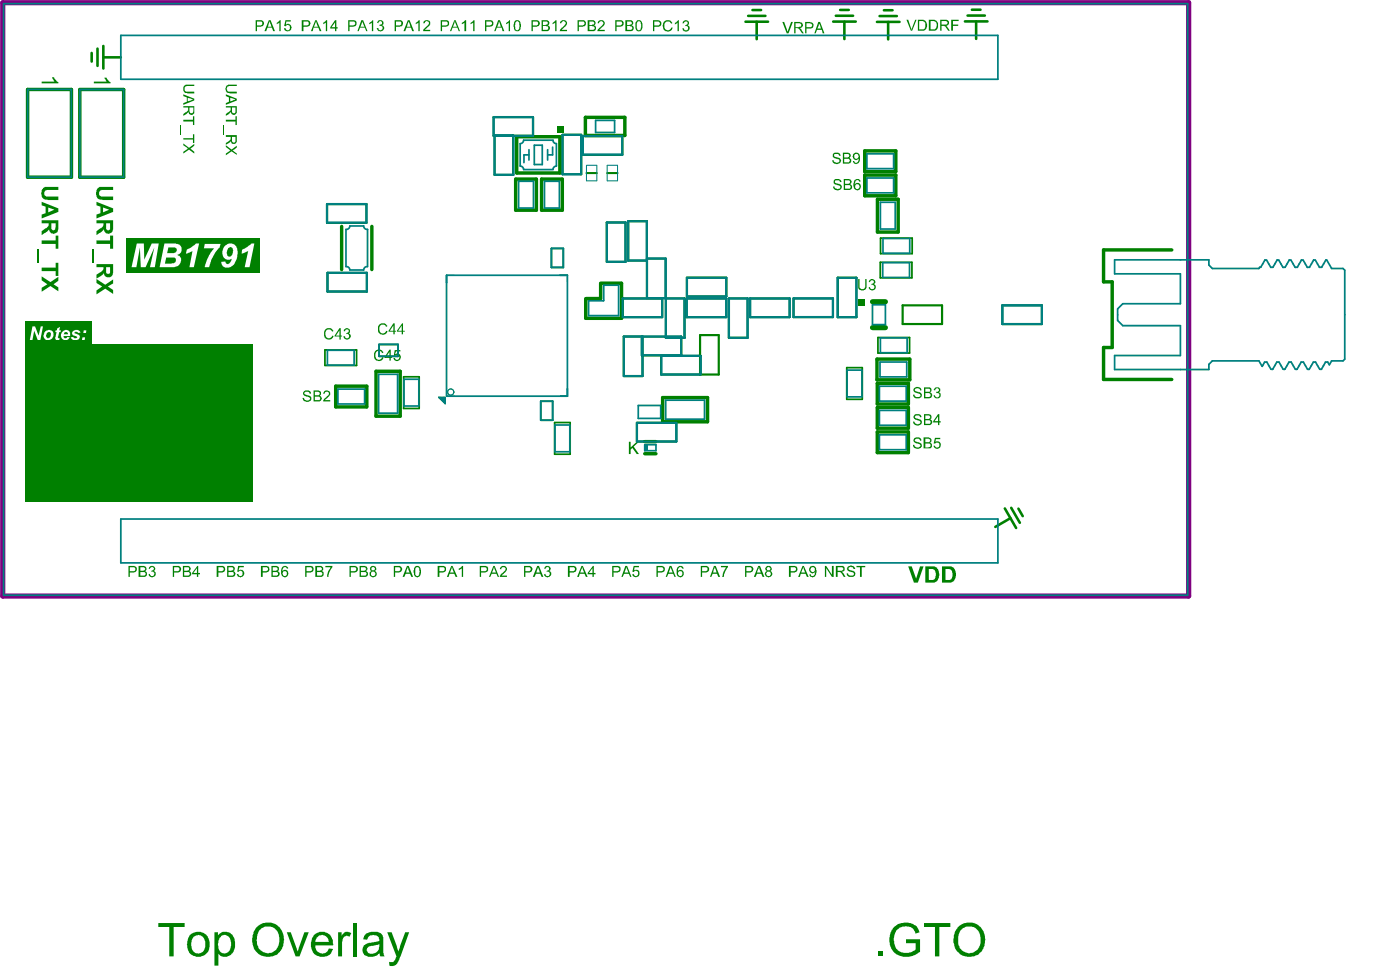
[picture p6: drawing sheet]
<svg xmlns="http://www.w3.org/2000/svg" width="270mm" height="187mm" viewBox="0 0 270 187" stroke-linecap="round" stroke-linejoin="round" font-family="sans-serif">
<g fill="none" stroke="#008000" stroke-width=".66">
<path d="M5.3 17.2h8.5v16.9h-8.5zM15.4 17.2h8.4v16.9h-8.4zM99.4 34.5h4v6h-4zM99.6 26.3h8.3v7h-8.3zM104.4 34.5h4v6h-4zM112.8 22.6h7.7v3.5h-7.7zM166.7 33.7h6v4h-6zM166.7 29.1h6v3.9h-6zM169.1 38.4h4v6.3h-4zM65.9 43.6v8.3M71.7 43.6v8.3M113 57.5h2.8"/>
<path d="M115.8 54.5h4v6.8h-6.9v-3.8M115.8 54.6v2.9M225.9 48.1h-13.2v6.2h1.7v12.6h-1.7v6.2h13.2M64.7 74.4h6v4h-6zM72.5 71.5h4.6v8.7h-4.6zM127.7 76.6h8.7v4.6h-8.7zM169.1 69.2h6.3v4h-6.3zM169.1 73.8h6v4h-6zM169.1 78.5h6v4h-6zM124.3 85.1h2.1M124.3 87.4h2.1M169.1 83.2h6v4h-6z"/>
</g>
<path d="M106.3 47.8h2.3v3.7h-2.3zM169.7 50.5h6.1v3h-6.1zM169.7 45.9h6.1v3h-6.1zM62.6 67.4h6.1v3h-6.1zM73.1 66.4h3.6v2.2h-3.6zM77.8 72.6h3v6.1h-3zM104.3 77.3h2.2v3.6h-2.2zM163.2 70.8h3v6.1h-3zM169.2 65h6.1v3h-6.1zM106.9 81.4h3v6.1h-3z" fill="none" stroke="#008000" stroke-width=".33"/>
<g fill="none" stroke="#008000" stroke-width=".42">
<path d="M63 39.3h7.6v3.6h-7.6zM95.1 22.5h7.7v3.6h-7.7zM95.3 26.1h3.6v7.6h-3.6zM108.4 26h3.6v7.6h-3.6zM112.4 26.2h7.6v3.6h-7.6zM63.1 52.6h7.6v3.6h-7.6zM117 42.8h3.6v7.6h-3.6zM120 57.5h7.6v3.6h-7.6zM124.7 49.8h3.6v7.6h-3.6v-14.8h-3.6v7.6h3.6M128.4 57.5h3.6v7.6h-3.6zM132.4 57.5h7.6v3.6h-7.6zM132.4 53.5h7.6v3.6h-7.6z"/>
<path d="M140.5 57.5h3.6v7.6h-3.6zM144.6 57.5h7.6v3.6h-7.6zM153 57.5h7.6v3.6h-7.6zM161.5 53.5h3.6v7.6h-3.6zM174 58.8h7.6v3.6h-7.6zM193.2 58.8h7.6v3.6h-7.6zM123.9 64.8v7.6h-3.6v-7.6h11v3.6h-7.6v-3.6M135.1 72.1v-3.6h-7.6v3.6h11.1v-7.6h-3.6v7.6M122.8 81.4h7.6v3.6h-7.6z"/>
</g>
<g fill="none" stroke="#008000" stroke-width=".5">
<path d="M17.7 10.2v1.7M18.8 9.4v3.3M19.9 8.9v4.3M19.9 11h3.4M143.7 4.2h4.4M144.2 3.1h3.3M145.1 1.9h1.6M145.9 4.2v3.3M160.6 4.2h4.4M161.1 3h3.3M162 1.9h1.6M162.8 4.2v3.3"/>
<path d="M169 4.2h4.4M169.6 3.1h3.3M170.4 2h1.7M171.2 4.2v3.4M186 4.1h4.4M186.5 3h3.3M187.3 1.9h1.7M188.2 4.1v3.4M193.7 97.9l2.2 3.8M194.8 99.8l-2.9 1.7M194.9 97.8l1.7 2.9M196.3 98l.9 1.4"/>
</g>
<path d="M87.6 53h-1.5v1.4M107.9 53h1.5v1.4M84.5 76.5l1.2 1.1v-1M84.5 76.5h1.3v1.3zM85.1 76.7l.7 .6M85.5 76.6v.3l.1-.2-.3-.1 .5 1M85.6 76.5v1M85.8 76.6h-1.1l.9 .8-.8-.9 .9 .9M86.1 74.8v1.5h1.6M109.4 74.9v1.4h-1.3" fill="none" stroke="#008000" stroke-width=".19"/>
<path d="M168.2 58.1h2.5M168.2 63.1h2.5" fill="none" stroke="#008000" stroke-width="1"/>
<path d="M113.1 33.3h1.9M117 33.3h2" fill="none" stroke="#008000" stroke-width=".4"/>
<g fill="#008000">
<path d="M4.8 66.2h43.9v30.3h-43.9z" fill-rule="evenodd"/>
<path d="M4.8 61.9h12.9v4.6h-12.9z" fill-rule="evenodd"/>
</g>
<g fill="#008000">
<path d="M169.3 183.3h.9v.9h-.9z"/>
<path d="M172.1 178.8a3.3 3.3 0 0 1 4.8-.2l.4 .9-.8 .3a1.88 1.88 0 0 0-2.4-1.4 2.42 2.42 0 0 0-1.8 2.3 2.78 2.78 0 0 0 1.2 2.6 2.79 2.79 0 0 0 3-.5v-1.1h-1.8v-.8h2.7v2.4a3.7 3.7 0 0 1-5.2 0 3.8 3.8 0 0 1-.3-4.3z"/>
<path d="M178.1 177.8h5.1v.7h-2.1v5.7h-.9v-5.7h-2.1z"/>
<path d="M30.5 177.8h5.1v.7h-2.1v5.7h-.9v-5.7h-2.1z"/>
<path d="M55.3 179.5h.7l1.4 3.8 1.3-3.8h.8l-1.8 4.7h-.7z"/>
<path d="M65.2 179.5h.7v.7a1.17 1.17 0 0 1 1.6-.6l.2 .1-.3 .7a.89 .89 0 0 0-1 0 .89 .89 0 0 0-.4 .8l-.1 3h-.7z"/>
<path d="M68.1 177.8h.8v6.4h-.8z"/>
<path d="M74.6 179.5h.9l1.3 3.8 1.3-3.8h.8l-1.8 4.8a2.12 2.12 0 0 1-1.4 1.7h-.6l-.1-.8 .1 .1a.93 .93 0 0 0 1.2-.9l.1-.2z"/>
<path d="M185.1 179.2a3.6 3.6 0 0 0 .2 3.7h.1a2.09 2.09 0 0 0 3.5-1.1 2.82 2.82 0 0 0-1.2-3.3 2.22 2.22 0 0 0-2.6 .7zM184.6 178.5a3.1 3.1 0 0 1 3.7-.5 3.1 3.1 0 0 1 1.6 3.3 2.48 2.48 0 0 1-.5 1.7 2.1 2.1 0 0 1-1.2 1 3.1 3.1 0 0 1-4.4-3l.1-.6a3.4 3.4 0 0 1 .7-1.9z"/>
<path d="M37.2 180.6a2.35 2.35 0 0 0 .4 2.9 1.4 1.4 0 0 0 2-1.5 1.42 1.42 0 0 0-.5-1.5 1.42 1.42 0 0 0-1.6-.2zM36.6 180l.5-.3a2.25 2.25 0 0 1 2.4 .1 2.25 2.25 0 0 1 .9 2.2 2.19 2.19 0 0 1-1.6 2.2 2.19 2.19 0 0 1-2.5-1.1 3.6 3.6 0 0 1 .3-3.1z"/>
<path d="M41.3 179.5h.7v.6a1.89 1.89 0 0 1 2.2-.5 1.89 1.89 0 0 1 1.1 2 2.19 2.19 0 0 1-2.6 2.6l-.6-.5v2.3h-.8zM42.4 180.6a2.35 2.35 0 0 0 .4 2.9 1.19 1.19 0 0 0 1.7-1.1 2.06 2.06 0 0 0-.5-2.1 1.06 1.06 0 0 0-1.6 .3z"/>
<path d="M50 179.2a3.2 3.2 0 0 0 .1 3.7 2.17 2.17 0 0 0 2.5 .5 2.17 2.17 0 0 0 1.2-2.2 2.3 2.3 0 0 0-2.2-2.8l-.7 .1zM49.5 178.5a3.1 3.1 0 0 1 3.6-.5 3.1 3.1 0 0 1 1.6 3.3 2.48 2.48 0 0 1-.5 1.7 2.1 2.1 0 0 1-1.2 1 3.1 3.1 0 0 1-3.3-.4 3.1 3.1 0 0 1-1-3.2l.2-.9z"/>
<path d="M61 180.6l-.2 .8h2.6a1.34 1.34 0 0 0-.9-1.3 1.34 1.34 0 0 0-1.5 .5zM60.5 180a2.21 2.21 0 0 1 2.5-.3 2.21 2.21 0 0 1 1.2 2.1v.3h-3.4a1.35 1.35 0 0 0 1 1.5 1.35 1.35 0 0 0 1.6-.9l.8 .1a2.1 2.1 0 0 1-3.4 1.1 2.7 2.7 0 0 1-.5-3.4z"/>
<path d="M70.8 182.6a.93 .93 0 0 0 .3 1 .93 .93 0 0 0 1.1 0 1.38 1.38 0 0 0 .8-1.8l-.2 .2-1.6 .2zM70.3 180a2.79 2.79 0 0 1 3.2-.1l.4 .6v3l.2 .7h-.8l-.2-.6a2.12 2.12 0 0 1-3 .1 1.06 1.06 0 0 1-.1-1.3 2.21 2.21 0 0 1 2-.9l.9-.2a.42 .42 0 0 0 .1-.7 1.23 1.23 0 0 0-2.1 0l-.1 .4-.8-.1z"/>
</g>
<g fill="#fff">
<path d="M6.3 62.9h.5l.6 1.7 .5-1.7h.4l-.5 2.6h-.5l-.7-1.8-.3 1.8h-.6z"/>
<path d="M11 63.3l.6-.4-.2 .7h.4l-.1 .4h-.3l-.2 .8a.21 .21 0 0 0 0 .3 .21 .21 0 0 0 .3 0l-.2 .4a.5 .5 0 0 1-.6-.2 .5 .5 0 0 1 0-.6l.2-.7h-.2v-.4h.3z"/>
<path d="M13.9 63.9h.1a.91 .91 0 0 1 1.6 .1l-.6 .1-.1-.1a.28 .28 0 0 0-.3-.1 .28 .28 0 0 0-.2 .2v.1a1.21 1.21 0 0 1 1 .6 .91 .91 0 0 1-.7 .7 .91 .91 0 0 1-.9-.3l-.2-.2 .5-.1 .3 .2a.26 .26 0 0 0 .4 0 .26 .26 0 0 0-.2-.4 .63 .63 0 0 1-.7-.8z"/>
<path d="M9 64.1v.1a.54 .54 0 0 0-.1 .6 .54 .54 0 0 0 .5 .3 .72 .72 0 0 0 .2-1.1zM8.7 63.8a1.01 1.01 0 0 1 1.6 .3v.1a1.04 1.04 0 0 1-.6 1.2 1.04 1.04 0 0 1-1.2-.3l-.1-.5z"/>
<path d="M12.4 64l-.1 .4h.8a.39 .39 0 0 0-.2-.5 .39 .39 0 0 0-.5 .1zM12 63.9a.84 .84 0 0 1 1-.3 .84 .84 0 0 1 .5 .9v.2h-1.2v.3a.38 .38 0 0 0 .4 .1 .38 .38 0 0 0 .3-.2l.4 .1a.92 .92 0 0 1-1.3 .3 .92 .92 0 0 1-.1-1.4z"/>
<path d="M16.1 63.6h.6l-.1 .5h-.5zM15.9 65h.5l-.1 .5h-.5z"/>
</g>
<g fill="#008000">
<path d="M53.3 4.4l.8-.5v2.1h-.3v-1.7l-.4 .3z"/>
<path d="M55 3.9h1v.2h-.8l-.1 .6a.69 .69 0 0 1 1 .4 .69 .69 0 0 1-.6 .9v.1l-.4-.2a.35 .35 0 0 1-.3-.5h.2a.45 .45 0 0 0 .6 .4 .45 .45 0 0 0 .3-.6l-.3-.4h-.3l-.3 .3-.2-.1z"/>
<path d="M62.3 4.4l.5-.3v-.2h.3v2.1h-.3v-1.7l-.4 .3z"/>
<path d="M71.2 4.4l.7-.5v2.1h-.2v-1.7l-.4 .3z"/>
<path d="M72.9 4a.65 .65 0 0 1 .8-.1 .65 .65 0 0 1 .2 .8l-.3 .1a.66 .66 0 0 1 .4 .9 .66 .66 0 0 1-1 .3l-.4-.5 .4-.1a.42 .42 0 0 0 .4 .4 .42 .42 0 0 0 .4-.5 .42 .42 0 0 0-.5-.3h-.2l.1-.3a.33 .33 0 0 0 .4-.1 .33 .33 0 0 0-.1-.5 .33 .33 0 0 0-.5 .1v.3l-.3-.1z"/>
<path d="M80.1 4.4l.8-.5v2.1h-.3v-1.7l-.4 .3z"/>
<path d="M81.7 4.1a.7 .7 0 0 1 1-.1 .7 .7 0 0 1 0 1.1l-.8 .6h1v.3h-1.3l.1-.4 .6-.5a.51 .51 0 0 0 .4-.6 .51 .51 0 0 0-.5-.4l-.4 .4h-.2z"/>
<path d="M89 4.4l.6-.5h.3v2.1h-.4v-1.7l-.4 .3z"/>
<path d="M90.7 4.4l.8-.5v2.1h-.3v-1.7l-.4 .3z"/>
<path d="M97.6 4.4l.7-.5v2.1h-.2v-1.7l-.5 .3z"/>
<path d="M106.5 4.4l.8-.5v2.1h-.3v-1.7l-.4 .3z"/>
<path d="M108 4.1a.66 .66 0 0 1 .9-.2 .66 .66 0 0 1 .3 .8l-.1 .4-.8 .6h1v.3h-1.4l.3-.6a1.08 1.08 0 0 0 .8-1.2h-.1a.4 .4 0 0 0-.4-.1 .4 .4 0 0 0-.3 .4h-.2z"/>
<path d="M115.3 4.1a.7 .7 0 0 1 1.1 .1 .7 .7 0 0 1-.3 1l-.5 .5h1v.3h-1.5l.1-.3 .4-.4a.98 .98 0 0 0 .6-1.1 .37 .37 0 0 0-.5-.1 .37 .37 0 0 0-.2 .4h-.3z"/>
<path d="M127.9 4.3a.96 .96 0 0 1 1.7 .2l-.3 .1a.68 .68 0 0 0-.8-.4 .68 .68 0 0 0-.4 .9 .65 .65 0 0 0 .5 .7 .65 .65 0 0 0 .7-.5h.4a.99 .99 0 0 1-1.2 .8 .99 .99 0 0 1-.8-1.1z"/>
<path d="M130.1 4.4l.8-.5v2.1h-.3v-1.6l-.5 .3z"/>
<path d="M131.6 4.2a.6 .6 0 0 1 .9-.2 .6 .6 0 0 1 .1 .9 .56 .56 0 0 1 .4 .6 .56 .56 0 0 1-.5 .5 .64 .64 0 0 1-1-.5l.3-.1a.45 .45 0 0 0 .6 .4 .45 .45 0 0 0 .1-.7h-.5l.1-.3a.36 .36 0 0 0 .5-.3 .36 .36 0 0 0-.3-.4 .36 .36 0 0 0-.4 .4h-.4z"/>
<path d="M174.7 3.8h.4l.6 1.9 .7-1.9h.3l-.9 2.1h-.2z"/>
<path d="M183.4 3.8h1.4v.3h-1.1v.6h1v.3h-1v.9h-.3z"/>
<path d="M150.8 4.2h.4l.6 2 .7-2h.3l-.8 2.2h-.3z"/>
<path d="M35.4 16.6l.4-.3h1.6v.3h-1.1a.56 .56 0 0 0-.7 .4 .56 .56 0 0 0 .4 .7h1.4v.3h-1.2a.88 .88 0 0 1-.9-.7z"/>
<path d="M35.3 23.1h1.9v-.7h.2v1.7h-.2v-.7h-1.9z"/>
<path d="M34.7 24.1h.2v1.8h-.2z"/>
<path d="M35.3 26.6h1.9v-.7h.2v1.6h-.2v-.6h-1.9z"/>
<path d="M35.3 27.6l1.1 .9 1-.8v.4l-.7 .5 .7 .6v.4l-1-.8-1.1 .8v-.4l1-.6-1-.6z"/>
<path d="M43.6 16.6l.4-.3h1.6v.3h-1.2a.56 .56 0 0 0-.7 .5 .56 .56 0 0 0 .7 .6h1.2v.3h-1.2a.89 .89 0 0 1-.8-1.4z"/>
<path d="M43.5 23.1h1.9v-.7h.2v1.7h-.2v-.7h-1.9z"/>
<path d="M42.9 24.1h.2v1.8h-.2z"/>
<path d="M43.5 28l1.1 .8 1-.7v.3l-.8 .6 .8 .6v.2l-1-.7-1.1 .8v-.3l.9-.6-.9-.7z"/>
<path d="M159 109h.3l1.1 1.7v-1.7h.3v2.1h-.3l-1.1-1.7v1.7h-.3z"/>
<path d="M163.3 109.2a.87 .87 0 0 1 .9-.3 .87 .87 0 0 1 .6 .7h-.3a.47 .47 0 0 0-.5-.4 .47 .47 0 0 0-.4 .5l.4 .1a.74 .74 0 0 1 .7 .4 .74 .74 0 0 1 .1 .7h-.1a.93 .93 0 0 1-1.5-.5h.3a.61 .61 0 0 0 .5 .5 .61 .61 0 0 0 .6-.3v-.3l-.3-.1a.98 .98 0 0 1-1.1-.7z"/>
<path d="M165.1 109h1.7v.2h-.7v1.9h-.3v-1.9h-.7z"/>
<path d="M139 109h1.3v.2l-.6 .9-.2 1h-.3l.1-.6 .4-.8 .3-.5h-1z"/>
<path d="M122.2 109h1v.2h-.9l-.1 .6a.7 .7 0 0 1 1.1 .5 .7 .7 0 0 1-.8 .8l-.5-.2-.1-.3 .3-.1a.45 .45 0 0 0 .5 .4 .45 .45 0 0 0 .3-.6v-.1a.47 .47 0 0 0-.4-.3 .47 .47 0 0 0-.4 .3l-.3-.1z"/>
<path d="M96.5 109.2a.69 .69 0 0 1 1.1 0 .69 .69 0 0 1-.3 1.1l-.6 .6h1v.2h-1.4l.3-.6a1.08 1.08 0 0 0 .8-1.2l-.4-.1a.32 .32 0 0 0-.4 .5l-.2-.1z"/>
<path d="M105.1 109.1a.65 .65 0 0 1 .8 0 .65 .65 0 0 1 .2 .7l-.3 .2a.56 .56 0 0 1 .5 .6 .56 .56 0 0 1-.6 .5 .74 .74 0 0 1-.9-.5l.4-.1a.42 .42 0 0 0 .5 .4 .42 .42 0 0 0 .2-.6l-.1-.2h-.5l.1-.2a.36 .36 0 0 0 .5-.4 .36 .36 0 0 0-.7-.2v.3l-.3-.1z"/>
<path d="M88.4 109.5l.9-.5v2.1h-.3v-1.6l-.4 .3h-.2z"/>
<path d="M62.7 109h1.4l-.2 .5a2.31 2.31 0 0 0-.6 1.6h-.3l.1-.1a2.05 2.05 0 0 1 .6-1.6v-.2h-1z"/>
<path d="M45.9 109h1.1v.2h-.8l-.2 .6a.72 .72 0 0 1 1 .3 .72 .72 0 0 1-.3 1 .72 .72 0 0 1-1-.3l-.1-.2 .3-.1a.47 .47 0 0 0 .6 .4 .47 .47 0 0 0 .3-.6 .47 .47 0 0 0-.6-.3l-.2 .2-.3-.1z"/>
<path d="M28.7 109.2a.59 .59 0 0 1 1-.1 .59 .59 0 0 1-.1 .9 .56 .56 0 0 1 .4 .6 .56 .56 0 0 1-.5 .5 .55 .55 0 0 1-.6 0 .55 .55 0 0 1-.2-.5l.2-.1a.43 .43 0 0 0 .5 .4 .43 .43 0 0 0 .4-.5 .43 .43 0 0 0-.6-.3l.1-.3a.33 .33 0 0 0 .3-.5 .33 .33 0 0 0-.6 .1l-.1 .2-.2-.1z"/>
<path d="M18.1 15.7h2.4l-.4-.7h.4l.4 .5 .4 .3v.3h-3.2z"/>
<path d="M8 15.7h2.5l-.4-.7v-.1h.3l.4 .6 .4 .3v.3h-3.2z"/>
<path d="M107.4 24.3h1.2v1.2h-1.2z"/>
<path d="M165.4 57.6h1.2v1.3h-1.2z"/>
<path d="M121.2 85.1h.4v1.1l1.1-1.1h.5l-1 .9 1 1.4h-.5l-.8-1.1-.3 .3v.8h-.4z"/>
<path d="M175.1 109.1h.7l.8 2.3 .8-2.3h.6l-1.1 3.1h-.7z"/>
<path d="M49.5 4.1v.8h.6a.38 .38 0 0 0 .5-.4 .38 .38 0 0 0-.5-.4zM49.3 3.9h.8a.65 .65 0 0 1 .8 .6 .65 .65 0 0 1-.8 .7h-.6v.8h-.2z"/>
<path d="M51.9 4.1l-.2 1.1h.6l-.3-1.1zM51.8 3.9h.4l.8 2.1h-.3l-.3-.7h-.8l-.3 .7h-.3z"/>
<path d="M58.5 4.1v.8h.6a.38 .38 0 0 0 .4-.4 .38 .38 0 0 0-.4-.4zM58.2 3.9h.9a.65 .65 0 0 1 .8 .7 .65 .65 0 0 1-.9 .6h-.5v.8h-.3z"/>
<path d="M60.9 4.1l-.4 1.1h.8l-.3-1.1zM60.8 3.9h.2l1 2.1h-.4l-.2-.7h-1l-.1 .7h-.4z"/>
<path d="M64.6 4.3l-.7 .9h.7zM64.6 3.9h.2v1.3h.3v.3h-.3v.5h-.2v-.5h-.9v-.3z"/>
<path d="M67.4 4.1v.8h.6a.39 .39 0 0 0 .5-.3 .39 .39 0 0 0-.4-.5zM67.1 3.9h.9a.64 .64 0 0 1 .7 .6 .64 .64 0 0 1-.7 .7h-.6v.8h-.3z"/>
<path d="M69.8 4.1l-.3 1.1h.7zM69.7 3.9h.3l.8 2.1h-.2l-.3-.7h-.9l-.2 .7h-.3z"/>
<path d="M76.3 4.1v.8h.6a.39 .39 0 0 0 .5-.3 .39 .39 0 0 0-.3-.5zM76.1 3.9h.8a.64 .64 0 0 1 .8 .6 .64 .64 0 0 1-.8 .7h-.6v.8h-.2z"/>
<path d="M78.8 4.1l-.4 1.1h.7zM78.6 3.9h.4l.8 2.1h-.3l-.3-.7h-.8l-.3 .7h-.3z"/>
<path d="M85.2 4.1v.8h.6a.39 .39 0 0 0 .5-.3 .39 .39 0 0 0-.4-.5zM85 3.9h.8a.64 .64 0 0 1 .8 .6 .64 .64 0 0 1-.8 .7h-.6v.8h-.2z"/>
<path d="M87.7 4.1l-.4 1.1h.8zM87.6 3.9h.2l.9 2.1h-.3l-.2-.7h-1l-.2 .7h-.3z"/>
<path d="M93.8 4.1v.8h.5a.4 .4 0 0 0 .6-.4 .4 .4 0 0 0-.6-.4zM93.5 3.9h.8a.64 .64 0 0 1 .8 .6 .64 .64 0 0 1-.8 .7h-.5v.8h-.3z"/>
<path d="M96.2 4.1l-.3 1.1h.6zM96 3.9h.4l.8 2.1h-.3l-.2-.7h-.9l-.3 .7h-.2z"/>
<path d="M99.4 4.2a1.43 1.43 0 0 0 .2 1.6h.1a.89 .89 0 0 0 .4-1.2l-.1-.4a.34 .34 0 0 0-.6 0zM99.2 4.1a.66 .66 0 0 1 .8-.2 .66 .66 0 0 1 .3 .7 1.02 1.02 0 0 1-.5 1.4 .74 .74 0 0 1-.8-.8z"/>
<path d="M102.7 4.1v.8h.6a.38 .38 0 0 0 .4-.4 .38 .38 0 0 0-.4-.4zM102.5 3.9h.8a.65 .65 0 0 1 .8 .6 .65 .65 0 0 1-.8 .7h-.6v.8h-.2z"/>
<path d="M104.7 4.1v.7h.5a.35 .35 0 0 0 .4-.3 .35 .35 0 0 0-.4-.4zM104.7 5v.7h.5a.34 .34 0 0 0 .5-.2 .34 .34 0 0 0-.4-.4zM104.4 3.9h.8a.55 .55 0 0 1 .6 .4 .55 .55 0 0 1-.2 .6 .58 .58 0 0 1 .4 .7 .58 .58 0 0 1-.8 .4h-.8z"/>
<path d="M118.9 4.1v.8h.5a.4 .4 0 0 0 .6-.4 .4 .4 0 0 0-.6-.4zM118.6 3.9h.8a.64 .64 0 0 1 .8 .6 .64 .64 0 0 1-.8 .7h-.5v.8h-.3z"/>
<path d="M120.9 4.1v.7l.5-.1a.33 .33 0 0 0 .4-.3 .33 .33 0 0 0-.5-.3zM120.9 5v.7h.6a.35 .35 0 0 0 .4-.3 .35 .35 0 0 0-.4-.3zM120.5 3.9h.9a.54 .54 0 0 1 .6 .4 .54 .54 0 0 1-.3 .6 .56 .56 0 0 1 .4 .7 .56 .56 0 0 1-.6 .4h-1z"/>
<path d="M122.8 4.2l-.1 .4a.98 .98 0 0 0 .5 1.2h.1a.34 .34 0 0 0 .2-.5 .9 .9 0 0 0-.4-1.2zM122.7 4a.76 .76 0 0 1 1.1 .7 1 1 0 0 1-.6 1.4 1.23 1.23 0 0 1-.6-1.8z"/>
<path d="M111.6 4.1v.8h.6a.4 .4 0 0 0 .5-.4 .4 .4 0 0 0-.5-.4zM111.3 3.9h.9a.64 .64 0 0 1 .7 .6 .64 .64 0 0 1-.7 .7h-.6v.8h-.3z"/>
<path d="M113.6 4.1v.7l.5-.1a.32 .32 0 0 0 .4-.3 .32 .32 0 0 0-.4-.3zM113.6 5v.7h.6a.35 .35 0 0 0 .4-.3 .35 .35 0 0 0-.4-.3zM113.3 3.9h.8a.55 .55 0 0 1 .6 .3 .55 .55 0 0 1-.1 .6l-.1 .1a.58 .58 0 0 1 .4 .7 .58 .58 0 0 1-.7 .4h-.9z"/>
<path d="M126.1 4.1v.8h.6a.4 .4 0 0 0 .5-.4 .4 .4 0 0 0-.5-.4zM125.9 3.9h.8a.65 .65 0 0 1 .8 .6 .65 .65 0 0 1-.8 .7h-.6v.8h-.2z"/>
<path d="M177.2 4.1v1.6h.6a.7 .7 0 0 0 .6-1.1v-.2l-.3-.3zM176.9 3.8h.9a1.06 1.06 0 0 1 .9 .7 1.06 1.06 0 0 1-.2 1.1l-.4 .3h-1.2z"/>
<path d="M179.4 4.1v1.6h.5a.76 .76 0 0 0 .7-1l-.3-.6zM179 3.8h.9a1.1 1.1 0 0 1 .9 .9 1.1 1.1 0 0 1-.5 1.1l-1.3 .1z"/>
<path d="M181.5 4.1v.6h.7a.37 .37 0 0 0 .5-.3 .37 .37 0 0 0-.5-.3zM181.2 3.8h1.1a.59 .59 0 0 1 .6 .5 .59 .59 0 0 1-.6 .7l.4 .2 .4 .7h-.3l-.5-.7-.3-.2h-.5v.9h-.3z"/>
<path d="M153.3 4.5v.7h.7a.35 .35 0 0 0 .4-.4 .35 .35 0 0 0-.4-.3zM153.1 4.2h1a.59 .59 0 0 1 .7 .6 .59 .59 0 0 1-.6 .6l.2 .2 .6 .8h-.4l-.4-.7-.4-.3h-.5v1h-.2z"/>
<path d="M155.5 4.5v.7h.6a.4 .4 0 0 0 .5-.3 .4 .4 0 0 0-.5-.4zM155.2 4.2h.9a.64 .64 0 0 1 .7 .7 .64 .64 0 0 1-.7 .6h-.6v.9h-.3z"/>
<path d="M157.9 4.5l-.3 1h.7zM157.7 4.2h.4l.8 2.2h-.3l-.2-.7h-.9l-.3 .7h-.2z"/>
<path d="M36.2 18.8v.7l1.1-.3zM35.3 18.2l2.1 .8v.3l-2.1 .9v-.3l.7-.3v-.8l-.7-.3z"/>
<path d="M36.5 20.7v.7a.38 .38 0 0 0 .4 .4 .38 .38 0 0 0 .4-.4v-.7zM35.3 20.4h2.1v1a.57 .57 0 0 1-.4 .7 .57 .57 0 0 1-.6-.6l-1.1 .8v-.3l1-.7v-.6h-1z"/>
<path d="M44.4 18.8v.7l1-.3zM43.5 18.2l2.1 .8v.3l-2.1 .9v-.3l.6-.3v-.8l-.6-.3z"/>
<path d="M44.7 20.7v.7a.35 .35 0 0 0 .4 .4 .35 .35 0 0 0 .3-.4v-.7zM43.5 20.4h2.1v1a.6 .6 0 0 1-.4 .8 .6 .6 0 0 1-.7-.7l-.4 .5-.6 .3v-.3l1-.8v-.5h-1z"/>
<path d="M44.7 26.4v.6a.36 .36 0 0 0 .3 .5 .36 .36 0 0 0 .4-.5v-.6zM43.5 26h2.1v1a.59 .59 0 0 1-.5 .7 .59 .59 0 0 1-.6-.6l-.2 .4-.8 .4v-.4l1-.6v-.5h-1z"/>
<path d="M161.5 109.2v.7h.6a.36 .36 0 0 0 .5-.4 .36 .36 0 0 0-.5-.3zM161.1 109h1a.59 .59 0 0 1 .7 .5 .59 .59 0 0 1-.6 .7l.4 .2 .4 .7h-.4l-.6-.9h-.5v.9h-.4z"/>
<path d="M152.4 109.2v.8h.5a.39 .39 0 0 0 .5-.3 .39 .39 0 0 0-.4-.5zM152.1 109h.9a.65 .65 0 0 1 .8 .7 .65 .65 0 0 1-.9 .6h-.5v.8h-.3z"/>
<path d="M154.8 109.2l-.4 1.1h.8zM154.7 109h.3l.9 2.1h-.4l-.2-.6h-.9l-.2 .6h-.3z"/>
<path d="M156.3 109.4a.46 .46 0 0 0 .3 .7 .46 .46 0 0 0 .5-.5 .46 .46 0 0 0-.7-.3zM156.1 109.2a.78 .78 0 0 1 .9-.1 .78 .78 0 0 1 .4 .7 1.26 1.26 0 0 1-.8 1.4l-.1-.1a.37 .37 0 0 1-.4-.1 .37 .37 0 0 1 0-.4h.1a.43 .43 0 0 0 .5 .3 .43 .43 0 0 0 .4-.5l.1-.3a.65 .65 0 0 1-.9 .2 .65 .65 0 0 1-.2-.9z"/>
<path d="M143.9 109.2v.8h.6a.38 .38 0 0 0 .4-.4 .38 .38 0 0 0-.4-.4zM143.6 109h.9a.65 .65 0 0 1 .7 .7 .65 .65 0 0 1-.8 .6h-.5v.8h-.3z"/>
<path d="M146.2 109.2v.4l-.3 .7h.8zM146.2 109h.3l.8 2.1h-.3l-.2-.6h-.9l-.2 .6h-.4z"/>
<path d="M147.8 109.5a.35 .35 0 0 0 .7 0 .35 .35 0 0 0-.7 0zM147.7 110.5a.45 .45 0 0 0 .9 0 .45 .45 0 0 0-.9 0zM147.6 109.2a.63 .63 0 0 1 .8-.2 .63 .63 0 0 1 .3 .8l-.3 .2a.61 .61 0 0 1 .4 .8 .61 .61 0 0 1-.9 .3 .61 .61 0 0 1-.5-.6 .61 .61 0 0 1 .5-.6l-.2-.1a.36 .36 0 0 1-.1-.6z"/>
<path d="M135.3 109.2v.8h.6a.4 .4 0 0 0 .5-.4 .4 .4 0 0 0-.5-.4zM135.1 109h.8a.64 .64 0 0 1 .8 .6 .64 .64 0 0 1-.8 .7h-.6v.8h-.2z"/>
<path d="M137.7 109.3l-.2 1h.6l-.3-1.1zM137.6 109h.4l.8 2.1h-.3l-.3-.6h-.8l-.3 .6h-.2z"/>
<path d="M118.3 109.2v.8h.6a.39 .39 0 0 0 .5-.3 .39 .39 0 0 0-.5-.5zM118 109h.9a.64 .64 0 0 1 .7 .6 .64 .64 0 0 1-.7 .7h-.6v.8h-.3z"/>
<path d="M120.7 109.2l-.3 1.1h.7zM120.5 109h.4l.8 2.1h-.2l-.3-.6h-.9l-.3 .6h-.2z"/>
<path d="M126.8 109.2v.8h.6a.39 .39 0 0 0 .5-.3 .39 .39 0 0 0-.4-.5zM126.6 109h.8a.65 .65 0 0 1 .8 .6 .65 .65 0 0 1-.8 .7h-.6v.8h-.2z"/>
<path d="M129.3 109.2l-.4 1.1h.8zM129.1 109h.3l.9 2.1h-.3l-.2-.6h-1l-.2 .6h-.3z"/>
<path d="M130.5 109.3a.7 .7 0 0 1 .7-.3 .7 .7 0 0 1 .6 .5h-.3a.47 .47 0 0 0-.6-.2 .47 .47 0 0 0-.2 .6v.1a.67 .67 0 0 1 1.1 .1 .67 .67 0 0 1-.4 1 .86 .86 0 0 1-1-1.2zM130.8 110.1a.55 .55 0 0 0 0 .6 .55 .55 0 0 0 .5 .2 .5 .5 0 0 0 .2-.7 .5 .5 0 0 0-.7-.1z"/>
<path d="M109.8 109.2v.8h.6a.38 .38 0 0 0 .4-.4 .38 .38 0 0 0-.4-.4zM109.5 109h.9a.65 .65 0 0 1 .8 .7 .65 .65 0 0 1-.9 .6h-.5v.8h-.3z"/>
<path d="M112.2 109.2l-.4 1.1h.8zM112.1 109h.2l1 2.1h-.4l-.2-.6h-.9l-.2 .6h-.4z"/>
<path d="M114.2 109.4l-.7 .9h.7zM114.3 109h.2v1.3h.3v.3h-.3v.5h-.3v-.5h-.9v-.3z"/>
<path d="M92.7 109.2v.8h.6a.39 .39 0 0 0 .5-.3 .39 .39 0 0 0-.4-.5zM92.5 109h.8a.64 .64 0 0 1 .8 .6 .64 .64 0 0 1-.8 .7h-.6v.8h-.2z"/>
<path d="M95.2 109.2l-.4 1.1h.8zM95.1 109h.3l.8 2.1h-.3l-.2-.6h-.9l-.3 .6h-.2z"/>
<path d="M101.3 109.2v.8h.6a.38 .38 0 0 0 .4-.4 .38 .38 0 0 0-.4-.4zM101 109h.9a.65 .65 0 0 1 .7 .7 .65 .65 0 0 1-.8 .6h-.5v.8h-.3z"/>
<path d="M103.6 109.3l-.2 1h.7l-.4-1.1zM103.6 109h.3l.8 2.1h-.3l-.3-.6h-.8l-.3 .6h-.3z"/>
<path d="M84.7 109.2v.8h.5a.39 .39 0 0 0 .5-.3 .39 .39 0 0 0-.4-.5zM84.4 109h.9a.64 .64 0 0 1 .7 .7 .64 .64 0 0 1-.8 .6h-.5v.8h-.3z"/>
<path d="M87.1 109.2l-.4 1.1h.8zM87 109h.2l1 2.1h-.4l-.2-.6h-1l-.1 .6h-.4z"/>
<path d="M59.1 109.2v.8h.6a.39 .39 0 0 0 .5-.3 .39 .39 0 0 0-.4-.5zM58.8 109h.9a.65 .65 0 0 1 .8 .6 .65 .65 0 0 1-.8 .7h-.6v.8h-.3z"/>
<path d="M61.1 109.2v.7h.5a.35 .35 0 0 0 .4-.3 .35 .35 0 0 0-.4-.4zM61.1 110.2v.7h.6a.36 .36 0 0 0 .4-.4 .36 .36 0 0 0-.5-.3zM60.8 109h.8a.55 .55 0 0 1 .7 .3 .55 .55 0 0 1-.3 .7 .58 .58 0 0 1 .4 .7 .58 .58 0 0 1-.7 .4h-.9z"/>
<path d="M76.2 109.2v.8h.6a.38 .38 0 0 0 .4-.4 .38 .38 0 0 0-.4-.4zM75.9 109h.9a.65 .65 0 0 1 .7 .6 .65 .65 0 0 1-.7 .7h-.6v.8h-.3z"/>
<path d="M78.5 109.3l-.2 1h.7l-.4-1.1zM78.4 109h.4l.8 2.1h-.3l-.3-.6h-.8l-.3 .6h-.3z"/>
<path d="M80.1 109.3v1a.43 .43 0 0 0 .3 .6 .43 .43 0 0 0 .4-.6v-.4a.47 .47 0 0 0-.1-.5 .47 .47 0 0 0-.6-.1zM79.9 109.2a.73 .73 0 0 1 .8-.1 .73 .73 0 0 1 .5 .7 1.51 1.51 0 0 1-.5 1.3 .77 .77 0 0 1-1-.8z"/>
<path d="M67.6 109.2v.8h.6a.38 .38 0 0 0 .4-.4 .38 .38 0 0 0-.4-.4zM67.4 109h.8a.64 .64 0 0 1 .8 .6 .64 .64 0 0 1-.8 .7h-.6v.8h-.2z"/>
<path d="M69.6 109.2v.7h.6a.36 .36 0 0 0 .4-.4 .36 .36 0 0 0-.5-.3zM69.6 110.2v.7h.6a.36 .36 0 0 0 .5-.4 .36 .36 0 0 0-.5-.3zM69.3 109h.9a.54 .54 0 0 1 .6 .4 .54 .54 0 0 1-.3 .6 .56 .56 0 0 1 .4 .7 .56 .56 0 0 1-.7 .4h-.9z"/>
<path d="M71.6 109.5a.35 .35 0 0 0 .7 0 .35 .35 0 0 0-.7 0zM71.5 110.5a.45 .45 0 0 0 .9 0 .45 .45 0 0 0-.9 0zM71.3 109.2a.61 .61 0 0 1 .8-.2 .61 .61 0 0 1 .3 .8l-.2 .2a.62 .62 0 0 1 .2 1 .62 .62 0 0 1-1-.1h-.1v-.4a.34 .34 0 0 1 0-.3 .34 .34 0 0 1 .3-.2l-.3-.2z"/>
<path d="M33.6 109.2v.8h.6a.38 .38 0 0 0 .4-.4 .38 .38 0 0 0-.4-.4zM33.3 109h.9a.65 .65 0 0 1 .7 .7 .65 .65 0 0 1-.8 .6h-.5v.8h-.3z"/>
<path d="M35.5 109.2v.7h.6a.36 .36 0 0 0 .4-.4 .36 .36 0 0 0-.5-.3zM35.5 110.2v.7h.6a.37 .37 0 0 0 .5-.4 .37 .37 0 0 0-.5-.3zM35.3 109h.8a.53 .53 0 0 1 .7 .3 .53 .53 0 0 1-.4 .7 .58 .58 0 0 1 .4 .7 .58 .58 0 0 1-.7 .4h-.8z"/>
<path d="M38 109.4l-.7 .9h.7zM38 109h.2v1.3h.3v.3h-.3v.5h-.2v-.5h-1v-.3z"/>
<path d="M42.1 109.2v.8h.5a.39 .39 0 0 0 .5-.3 .39 .39 0 0 0-.4-.5zM41.8 109h.9a.65 .65 0 0 1 .8 .7 .65 .65 0 0 1-.9 .6h-.5v.8h-.3z"/>
<path d="M44 109.2v.7l.7-.1a.31 .31 0 0 0 .3-.4 .31 .31 0 0 0-.4-.2zM44 110.2v.7h.6a.35 .35 0 0 0 .5-.4 .35 .35 0 0 0-.5-.3zM43.8 109h.8a.55 .55 0 0 1 .6 .4 .55 .55 0 0 1-.2 .6 .58 .58 0 0 1 .3 .7 .58 .58 0 0 1-.7 .4h-.8z"/>
<path d="M50.6 109.2v.8h.5a.39 .39 0 0 0 .6-.3 .39 .39 0 0 0-.5-.5zM50.3 109h1a.64 .64 0 0 1 .7 .7 .64 .64 0 0 1-.8 .6h-.6v.8h-.3z"/>
<path d="M52.6 109.2v.7h.5a.35 .35 0 0 0 .4-.3 .35 .35 0 0 0-.4-.4zM52.6 110.2v.7h.6a.35 .35 0 0 0 .4-.4 .35 .35 0 0 0-.4-.3zM52.3 109h.9a.54 .54 0 0 1 .6 .4 .54 .54 0 0 1-.3 .6 .58 .58 0 0 1 .4 .7 .58 .58 0 0 1-.7 .4h-.9z"/>
<path d="M54.4 109.2a.68 .68 0 0 1 .6-.2 .68 .68 0 0 1 .5 .5h-.2a.46 .46 0 0 0-.6-.2 .46 .46 0 0 0-.3 .5v.2a.66 .66 0 0 1 1-.1 .66 .66 0 0 1 .1 1 .72 .72 0 0 1-.9 .2 .72 .72 0 0 1-.4-.8v-.6zM54.5 110.2v.1a.45 .45 0 0 0 .2 .6 .45 .45 0 0 0 .6-.2 .45 .45 0 0 0-.2-.6l-.4-.1z"/>
<path d="M25 109.2v.8h.6a.4 .4 0 0 0 .5-.4 .4 .4 0 0 0-.5-.4zM24.8 109h.8a.64 .64 0 0 1 .8 .6 .64 .64 0 0 1-.8 .7h-.6v.8h-.2z"/>
<path d="M27.1 109.2v.7h.5a.35 .35 0 0 0 .4-.3 .35 .35 0 0 0-.4-.4zM27.1 110.2v.7h.5a.36 .36 0 0 0 .5-.4 .36 .36 0 0 0-.5-.3zM26.7 109h.9a.57 .57 0 0 1 .6 .3 .57 .57 0 0 1-.2 .7 .58 .58 0 0 1 .3 .7 .58 .58 0 0 1-.7 .4h-.9z"/>
<path d="M179 109.6v2.1h.6a.99 .99 0 0 0 .7-1.4 .64 .64 0 0 0-.8-.7zM178.4 109.1h1.2a1.48 1.48 0 0 1 1.5 1.8 1.31 1.31 0 0 1-1.5 1.3h-1.2z"/>
<path d="M182.3 109.6v2.1h.5a.78 .78 0 0 0 .8-1v-.1a.91 .91 0 0 0-.7-1zM181.6 109.1h1.3a1.32 1.32 0 0 1 1.4 1.4 1.44 1.44 0 0 1-1.4 1.7h-1.3z"/>
</g>
<path d="M24.4 45.8h25.7v6.7h-25.7z" fill-rule="evenodd" fill="#008000"/>
<g fill="#fff">
<path d="M26.4 46.9h1.3l.1 3.1 1.4-3.1h1.4l-.8 4.6h-.9l.9-3.8-1.7 3.8h-1l-.1-3.8-.7 3.8h-.9z"/>
<path d="M36 48.1l.9-.4 .9-.8h.6l-1 4.6h-.9l.6-3.2-1.3 .5z"/>
<path d="M39.5 47h3l-.1 .7-.7 .6-1 1.7-.4 1.5h-.8v-.3l.8-2.1 1-1.3h-2z"/>
<path d="M46.7 48.1l1-.5 .7-.6 .6-.1-.9 4.6h-.9l.6-3.2-1.2 .5z"/>
<path d="M32.5 47.7l-.3 1.1h.9a.69 .69 0 0 0 .8-.2 .69 .69 0 0 0 0-.9zM32 49.6l-.2 1.2h1.3a.74 .74 0 0 0 .8-.9 .47 .47 0 0 0-.7-.3zM31.7 46.9h1.7a1.58 1.58 0 0 1 1.5 .6 1.14 1.14 0 0 1-.7 1.6 1.18 1.18 0 0 1 .7 1.3 1.18 1.18 0 0 1-1.2 1l-2.9 .1z"/>
<path d="M44 47.8a1.16 1.16 0 0 0 0 1.6 1.02 1.02 0 0 0 1-1.1 .6 .6 0 0 0-.3-.6 .6 .6 0 0 0-.7 0zM43.3 47.4h.1a1.41 1.41 0 0 1 1.6-.4 1.41 1.41 0 0 1 .8 1.5 3.7 3.7 0 0 1-1 2.7 1.29 1.29 0 0 1-1.3 .3 1.29 1.29 0 0 1-.9-1.1h.9a.51 .51 0 0 0 .5 .5 .51 .51 0 0 0 .5-.5l.2-.6a1.25 1.25 0 0 1-1.5-.1 1.25 1.25 0 0 1-.3-1.5z"/>
</g>
<g fill="#008000">
<path d="M8.1 36.4a1.29 1.29 0 0 1 1.5-.4h1.6v.6h-1.7a.68 .68 0 0 0-1 .6 .68 .68 0 0 0 1 .7h1.7v.6h-1.6a1.76 1.76 0 0 1-1.5-.5 1.99 1.99 0 0 1 0-1.6z"/>
<path d="M8 46.3h2.7v-.9h.5v2.5h-.5v-.9h-2.7z"/>
<path d="M9.3 40v.9l1.2-.5zM8 38.9l3.2 1.2v.7l-3.2 1.3v-.8l.8-.2v-1.3l-.8-.3z"/>
<path d="M9.9 43v.7a.42 .42 0 0 0 .2 .6 .42 .42 0 0 0 .6-.3v-1zM8 42.4h3.2v1.5a.91 .91 0 0 1-.6 1 .91 .91 0 0 1-1.1-.6l-1.5 1v-.8l1-.6 .4-.5v-.4h-1.4z"/>
</g>
<path d="M7.4 48v2.5" fill="none" stroke="#008000" stroke-width=".34"/>
<g fill="#008000">
<path d="M8 51.5h2.7v-.9h.5v2.5h-.5v-.9h-2.7z"/>
<path d="M8 53.2l1.7 1.1 1.5-1v.8l-.9 .7 .9 .5v.8l-1.5-1-1.7 1.1v-.8l1.1-.6-1.1-.8z"/>
<path d="M18.7 36.4a1.29 1.29 0 0 1 1.4-.4h1.7v.6h-1.8a.68 .68 0 0 0-.9 .6 .68 .68 0 0 0 .9 .7h1.8v.6h-2a1.31 1.31 0 0 1-1.1-2z"/>
<path d="M18.6 46.3h2.6v-.9h.6v2.5h-.6v-.9h-2.6z"/>
<path d="M19.9 40v.9l1.1-.5zM18.6 38.9l3.2 1.2v.7l-3.2 1.3v-.8l.8-.2v-1.3l-.8-.3z"/>
<path d="M20.5 43v.8a.4 .4 0 0 0 .2 .5 .4 .4 0 0 0 .5-.3v-1zM18.6 42.4h3.2v1.5a.91 .91 0 0 1-.7 1 .91 .91 0 0 1-1.1-.6v-.1l-.6 .6-.8 .5v-.8l.9-.6 .5-.5v-.4h-1.4z"/>
</g>
<path d="M17.9 48v2.5" fill="none" stroke="#008000" stroke-width=".34"/>
<g fill="#008000">
<path d="M18.6 53.7l1.7 1.1 1.5-1v.8l-1 .6 1 .6v.8l-1.5-1-1.7 1.1v-.8l1.1-.7-1.1-.7z"/>
<path d="M72.2 67.8a.96 .96 0 0 1 1.7 .1l-.3 .1a.7 .7 0 0 0-.9-.3 .7 .7 0 0 0-.3 .9 .64 .64 0 0 0 .5 .7 .64 .64 0 0 0 .7-.5l.4 .1a1 1 0 0 1-1.3 .5 1 1 0 0 1-.6-1.3z"/>
<path d="M76.1 67.4h1.1v.3h-.9l-.1 .5a.7 .7 0 0 1 .9 .2 .7 .7 0 0 1-.2 1 .65 .65 0 0 1-.7 .1 .65 .65 0 0 1-.4-.6h.3a.47 .47 0 0 0 .7 .3 .47 .47 0 0 0 0-.8h-.5l-.1 .1h-.3z"/>
<path d="M73 62.7a.96 .96 0 0 1 1.6 .2h-.2a.7 .7 0 0 0-.9-.3 .7 .7 0 0 0-.4 .9 .64 .64 0 0 0 .6 .7 .64 .64 0 0 0 .7-.5l.3 .1a1 1 0 0 1-1.3 .6 1 1 0 0 1-.5-1.4z"/>
<path d="M62.6 63.6a.96 .96 0 0 1 1.6 .2l-.2 .1a.7 .7 0 0 0-.9-.4 .7 .7 0 0 0-.4 1 .64 .64 0 0 0 .6 .7 .64 .64 0 0 0 .7-.6l.3 .1a1 1 0 0 1-1.3 .6 1 1 0 0 1-.5-1.3z"/>
<path d="M66.3 63.5a.62 .62 0 0 1 .9-.2 .62 .62 0 0 1 .1 .9h-.1a.56 .56 0 0 1 .4 .6 .56 .56 0 0 1-.5 .5l-.4 .1-.3-.2-.2-.4 .2-.1a.45 .45 0 0 0 .5 .5 .45 .45 0 0 0 .4-.5 .45 .45 0 0 0-.5-.4l-.1 .1 .1-.3a.36 .36 0 0 0 .4-.2 .36 .36 0 0 0-.2-.5 .36 .36 0 0 0-.5 .3l-.2 .1z"/>
<path d="M58.5 75.5a.89 .89 0 0 1 1.4 .2l-.2 .2a.51 .51 0 0 0-.5-.5 .51 .51 0 0 0-.5 .5l.2 .1a1.21 1.21 0 0 1 1.1 .6 .8 .8 0 0 1-.5 .8 .8 .8 0 0 1-.8-.2l-.4-.4v-.2h.3a.6 .6 0 0 0 .6 .5 .6 .6 0 0 0 .6-.5l-.5-.2a.68 .68 0 0 1-.8-.9z"/>
<path d="M62.5 75.4a.7 .7 0 0 1 1 0 .7 .7 0 0 1-.2 1.1l-.7 .6h1.1v.2h-1.4l.2-.5 .5-.4a.5 .5 0 0 0 .4-.4 .5 .5 0 0 0-.3-.5 .34 .34 0 0 0-.5 .2v.2l-.3-.1z"/>
<path d="M160.6 29.6h.1a.81 .81 0 0 1 1.4 .4h-.3a.65 .65 0 0 0-1-.2 .37 .37 0 0 0 .1 .4 .37 .37 0 0 0 .4 0v.1a.65 .65 0 0 1 .7 .3 .65 .65 0 0 1 0 .7 .9 .9 0 0 1-1.5-.4h.2a.43 .43 0 0 0 .5 .4 .45 .45 0 0 0 .5-.1 .45 .45 0 0 0 0-.5l-.2-.1a.77 .77 0 0 1-1-.5z"/>
<path d="M160.8 34.6a1.05 1.05 0 0 1 1.3 .2l.1 .3h-.2a.65 .65 0 0 0-1-.2 .37 .37 0 0 0 .1 .4 .37 .37 0 0 0 .4 0 .85 .85 0 0 1 .8 .8 .88 .88 0 0 1-.9 .6 .88 .88 0 0 1-.8-.7h.3a.43 .43 0 0 0 .5 .4h.2a.38 .38 0 0 0 .4-.4 .38 .38 0 0 0-.5-.3 .73 .73 0 0 1-.8-.7z"/>
<path d="M176.2 84.5a.84 .84 0 0 1 1.4 .3l-.2 .1a.52 .52 0 0 0-.5-.4 .52 .52 0 0 0-.6 .4l.4 .2a.89 .89 0 0 1 1 .9 .91 .91 0 0 1-1 .4 .91 .91 0 0 1-.7-.7h.3a.61 .61 0 0 0 .5 .5 .61 .61 0 0 0 .6-.4l-.3-.3a1.08 1.08 0 0 1-1-.7z"/>
<path d="M180.2 84.3h1v.3h-.8l-.1 .5a.73 .73 0 0 1 1 .3 .73 .73 0 0 1-.3 1 .73 .73 0 0 1-1-.4v-.2h.2a.46 .46 0 0 0 .6 .4 .46 .46 0 0 0 .3-.7l-.2-.2-.9 .1z"/>
<path d="M176.2 80a.89 .89 0 0 1 1.4 .3l-.2 .1a.55 .55 0 0 0-.5-.4 .55 .55 0 0 0-.6 .4l.4 .2a.89 .89 0 0 1 1 .9 .92 .92 0 0 1-1 .5 .92 .92 0 0 1-.7-.8h.3a.6 .6 0 0 0 .6 .5 .6 .6 0 0 0 .5-.5l-.4-.3a.86 .86 0 0 1-.9-.7z"/>
<path d="M176.2 74.8a.82 .82 0 0 1 .8-.3 .82 .82 0 0 1 .6 .7h-.2a.52 .52 0 0 0-.5-.4 .52 .52 0 0 0-.6 .4l.6 .3a.69 .69 0 0 1 .7 .3 .69 .69 0 0 1-.1 .7 .96 .96 0 0 1-1.5-.5h.3a.63 .63 0 0 0 .5 .5 .63 .63 0 0 0 .6-.4l-.2-.3a1.21 1.21 0 0 1-1.1-.6z"/>
<path d="M180.1 74.8a.62 .62 0 0 1 .8-.2 .62 .62 0 0 1 .3 .6v.1a.22 .22 0 0 0-.1 .2 .22 .22 0 0 0 .1 .2 .69 .69 0 0 1-.3 1 .69 .69 0 0 1-.9-.6h.2a.44 .44 0 0 0 .6 .4 .44 .44 0 0 0 .3-.5 .44 .44 0 0 0-.6-.3v-.2a.37 .37 0 0 0 .5-.2 .37 .37 0 0 0-.2-.5 .37 .37 0 0 0-.5 .2l-.1 .2-.2-.1z"/>
<path d="M165.4 53.7h.3v1.3a.56 .56 0 0 0 .5 .7 .56 .56 0 0 0 .6-.7v-1.3h.2v1.3a.82 .82 0 0 1-.6 .9 .82 .82 0 0 1-1-.6z"/>
<path d="M167.6 54a.66 .66 0 0 1 .7-.2 .66 .66 0 0 1 .4 .7l-.3 .3a.62 .62 0 0 1 .4 .7 .62 .62 0 0 1-.7 .4l-.5-.2-.1-.4h.2a.42 .42 0 0 0 .4 .4 .42 .42 0 0 0 .5-.4 .42 .42 0 0 0-.5-.5l-.1 .1v-.2a.36 .36 0 0 0 .4-.5 .36 .36 0 0 0-.6-.1l-.1 .2h-.2z"/>
<path d="M20.5 51.5v.6a.41 .41 0 0 0 .3 .6 .41 .41 0 0 0 .4-.5v-.7zM18.6 50.9h3.2v1.4a.9 .9 0 0 1-.7 1.1 .9 .9 0 0 1-1.1-.8l-.4 .5-1 .6v-.8l1-.6 .4-.4v-.4h-1.4z"/>
<path d="M75.1 67.8l-.7 1h.7zM75.1 67.3h.2v1.5h.3v.1h-.3v.6h-.2v-.6h-1z"/>
<path d="M75.8 62.7l-.6 1h.6zM75.8 62.3h.3v1.4h.2v.2h-.2v.5h-.3v-.5h-.9z"/>
<path d="M77.4 62.7l-.6 1h.6zM77.5 62.3h.2v1.4h.3v.2h-.3v.5h-.3v-.5h-.9z"/>
<path d="M65.4 63.6l-.6 1h.6zM65.4 63.2h.3v1.4h.2v.2h-.2v.6h-.3v-.6h-.9z"/>
<path d="M60.7 75.5v.6h.5a.35 .35 0 0 0 .4-.3 .35 .35 0 0 0-.4-.3zM60.7 76.4v.7h.6a.35 .35 0 0 0 .4-.4 .35 .35 0 0 0-.4-.3zM60.4 75.2h.8a.55 .55 0 0 1 .7 .3 .55 .55 0 0 1-.3 .7 .58 .58 0 0 1 .4 .7 .58 .58 0 0 1-.7 .4h-.9z"/>
<path d="M162.7 29.7v.6h.6a.36 .36 0 0 0 .5-.4 .36 .36 0 0 0-.6-.2zM162.7 30.6v.7h.7a.36 .36 0 0 0 .4-.4 .36 .36 0 0 0-.5-.3zM162.5 29.4h.8a.54 .54 0 0 1 .6 .4 .54 .54 0 0 1-.2 .6 .56 .56 0 0 1 .4 .7 .56 .56 0 0 1-.7 .4h-.9z"/>
<path d="M164.7 29.8v.1a.43 .43 0 0 0 .3 .6 .43 .43 0 0 0 .5-.4 .43 .43 0 0 0-.5-.4zM164.4 29.7a.8 .8 0 0 1 1.1-.1 .8 .8 0 0 1 .3 1 .79 .79 0 0 1-.4 .8 .79 .79 0 0 1-.9-.1l-.1-.3h.3a.38 .38 0 0 0 .4 .3 .38 .38 0 0 0 .3-.4l.1-.4a.62 .62 0 0 1-.8 .3 .62 .62 0 0 1-.3-.9z"/>
<path d="M162.9 34.7v.7h.7l.2-.2v-.1a.28 .28 0 0 0 0-.4 .28 .28 0 0 0-.4 0zM162.9 35.7v.6h.7a.36 .36 0 0 0 .4-.4 .36 .36 0 0 0-.5-.2zM162.6 34.5h.9a.54 .54 0 0 1 .6 .3 .54 .54 0 0 1-.3 .7 .56 .56 0 0 1 .4 .7 .56 .56 0 0 1-.6 .4h-1z"/>
<path d="M164.7 34.7a.65 .65 0 0 1 .7-.3 .65 .65 0 0 1 .5 .6h-.3a.39 .39 0 0 0-.4-.3 .39 .39 0 0 0-.4 .4v.4a.68 .68 0 0 1 1 0 .68 .68 0 0 1-.1 1 .68 .68 0 0 1-1-.3 1.79 1.79 0 0 1 0-1.5zM164.9 35.6v.1a.46 .46 0 0 0 .1 .6 .46 .46 0 0 0 .7-.1 .46 .46 0 0 0-.2-.6z"/>
<path d="M178.4 84.5v.7h.5a.35 .35 0 0 0 .4-.4 .35 .35 0 0 0-.4-.3zM178.4 85.4v.8h.6a.39 .39 0 0 0 .4-.5 .39 .39 0 0 0-.5-.3zM178 84.2h.9a.57 .57 0 0 1 .6 .4 .57 .57 0 0 1-.2 .7 .58 .58 0 0 1 .4 .7 .58 .58 0 0 1-.7 .3h-1z"/>
<path d="M178.4 80v.7h.5a.35 .35 0 0 0 .4-.3 .35 .35 0 0 0-.4-.4zM178.4 80.9v.7h.6a.35 .35 0 0 0 .4-.3 .35 .35 0 0 0-.4-.4zM178.1 79.8h.8a.56 .56 0 0 1 .6 .3 .56 .56 0 0 1-.2 .7 .58 .58 0 0 1 .4 .7 .58 .58 0 0 1-.7 .4h-.9z"/>
<path d="M180.8 80.2l-.7 .9h.7zM180.8 79.8h.3v1.3h.2v.3h-.2v.5h-.3v-.5h-.9v-.3z"/>
<path d="M178.4 74.9v.6h.5a.32 .32 0 0 0 .4-.3 .32 .32 0 0 0-.4-.3zM178.4 75.7v.8h.6a.38 .38 0 0 0 .4-.4 .38 .38 0 0 0-.4-.4zM178.1 74.6h.8a.55 .55 0 0 1 .6 .3 .55 .55 0 0 1-.2 .7 .58 .58 0 0 1 .3 .7 .58 .58 0 0 1-.6 .4h-.9z"/>
</g>
<circle cx="86.9" cy="75.5" r=".6" fill="none" stroke="#008000" stroke-width=".19"/>
<path d="M.5 .5h228.6v114.3h-228.6z" fill="none" stroke="#800080" stroke-width="1"/>
<g fill="none" stroke="#008080" stroke-width=".33">
<path d="M.7 .7h228.3v113.9h-228.3zM5.3 17.2h8.5v16.9h-8.5zM15.4 17.2h8.4v16.9h-8.4zM23.3 6.8h169.1v8.5h-169.1zM100 34.9h2.8v5.2h-2.8zM100.3 27.7v4.3M100.9 27h5.7M100.9 32.7h5.7M102 28.8v2M102 29.8h-1v1.5M103 28h1.5v3.7h-1.5zM105 34.9h2.8v5.2h-2.8z"/>
<path d="M105.6 28.8v2M106.5 28.3v1.5h-.9M107.3 27.7v4.3M114.8 23.2h3.7v2.3h-3.7zM167.1 34.3h5.2v2.8h-5.2zM167.1 29.6h5.2v2.9h-5.2zM169.7 39h2.9v5.1h-2.9zM66.7 44.2v7.1M67.4 52h2.7M67.4 43.5h2.7M70.8 44.2v7.1M86.1 53h23.3v23.3h-23.3z"/>
<path d="M106.3 47.8h2.3v3.7h-2.3zM168.2 58.7h2.5v3.8h-2.5zM170.2 50.6h5.1v2.8h-5.1zM170.2 45.9h5.2v2.9h-5.2zM244.1 50.1h-.3l-.8 1.4h-.2l-.1 .2h-9l-.7-.7v-1h-18.1v2.7h12.6v5.8h-11.1l-1 1v2.2l1 1h11.1v5.8h-12.6v2.7h18.1v-1l.7-.7h9l.6 1.1M244.2 50.1l.8 1.4M246.5 50.1h-.3l-.8 1.4h-.4M246.5 50.1l.8 1.4M247.3 51.5h.4M248.8 50.1h-.3l-.8 1.4M248.9 50.1l.8 1.4M251.2 50.1h-.3l-.8 1.4h-.4"/>
<path d="M251.2 50.1l.8 1.4M253.5 50.1h-.3l-.8 1.4h-.4M253.6 50.1l.8 1.4M254.4 51.5h.4l.8-1.4h.2l.9 1.6h2.2l.3 .3v17.2l-.3 .3h-2.2l-.4 .8M63.1 67.5h5.2v2.8h-5.2zM65.1 74.9h5.2v2.9h-5.2zM73 72.1h3.6v7.5h-3.6zM73.1 66.3h3.6v2.3h-3.6zM77.9 73h2.8v5.2h-2.8zM104.2 77.3h2.3v3.6h-2.3zM113.5 60.8v-2.9h2.9v-3h2.8v5.9h-5.7M123 78.1h4.4v2.5h-4.4z"/>
<path d="M128.3 77.1h7.5v3.6h-7.5zM163.3 71.3h2.9v5.1h-2.9zM169.5 74.4h5.2v2.8h-5.2zM169.5 79h5.2v2.9h-5.2zM169.6 69.7h5.2v2.9h-5.2zM169.7 65.1h5.2v2.8h-5.2zM243.8 69.7h.4l.8 1.4h.3M243.8 69.7l-.5 .9M247.7 71.1h-.4l-.8-1.4h-.4l-.8 1.4M248.9 69.7l.8 1.4M248.9 69.7h-.4l-.8 1.4M249.7 71.1h.3"/>
<path d="M250 71.1l.8-1.4h.4l.8 1.4h.4M250 71.1h.1M252.4 71.1h.1M253.2 69.7h.4M253.2 69.7l-.8 1.4M253.6 69.7l.8 1.4M254.7 71.1h-.3M256.2 70.3l-.3-.6h-.4l-.8 1.4M23.3 100h169.1v8.4h-169.1zM107 81.9h2.8v5.1h-2.8zM124.3 85.6h2.1v1.2h-2.1zM169.5 83.7h5.2v2.9h-5.2z"/>
</g>
<g fill="none" stroke="#008080" stroke-width=".42">
<path d="M63 39.3h7.6v3.6h-7.6zM95.2 22.6h7.6v3.6h-7.6zM95.4 26.1h3.6v7.6h-3.6zM108.4 26h3.6v7.6h-3.6zM112.4 26.2h7.5v3.6h-7.5zM63.1 52.5h7.6v3.6h-7.6zM117 42.8h3.6v7.6h-3.6zM120 57.5h7.6v3.6h-7.6zM121.1 42.6h3.6v7.6h-3.6zM124.7 49.8h3.6v7.6h-3.6zM128.3 57.5h3.6v7.6h-3.6zM132.4 57.5h7.6v3.6h-7.6z"/>
<path d="M132.4 53.5h7.6v3.6h-7.6zM140.5 57.5h3.6v7.6h-3.6zM144.6 57.5h7.6v3.6h-7.6zM153 57.5h7.6v3.6h-7.6zM161.5 53.5h3.6v7.6h-3.6zM193.2 58.8h7.6v3.6h-7.6zM123.9 64.8v7.6h-3.6v-7.6h11v3.6h-7.6v-3.6M127.5 68.5h7.6v3.6h-7.6zM122.8 81.4h7.6v3.6h-7.6z"/>
</g>
<path d="M113.1 31.8h1.9v3h-1.9zM117 31.8h2v3h-2zM84.5 76.5h1.3v1.3zM84.5 76.5l1.2 1.1v-1M85.1 76.7l.7 .6M85.5 76.6v.3l.1-.2-.3-.1 .5 1M85.6 76.5v1M85.8 76.6h-1.1l.9 .8-.8-.9 .9 .9" fill="none" stroke="#008080" stroke-width=".19"/>
<path d="M124.3 85.6h.6v1.2h-.6z" fill-rule="evenodd" fill="#008080"/>
<circle cx="86.9" cy="75.5" r=".6" fill="none" stroke="#008080" stroke-width=".19"/>
<path d="M100.3 32a.67 .67 0 0 1 .6 .7M100.9 27a.67 .67 0 0 1-.6 .7M106.6 27a.67 .67 0 0 0 .7 .7M107.3 32a.67 .67 0 0 0-.7 .7M66.7 51.3a.66 .66 0 0 1 .7 .7M67.4 43.5a.66 .66 0 0 1-.7 .7M70.1 43.5v.1a.67 .67 0 0 0 .7 .6M70.8 51.3a.67 .67 0 0 0-.7 .7" fill="none" stroke="#008080" stroke-width=".33"/>
</svg>
